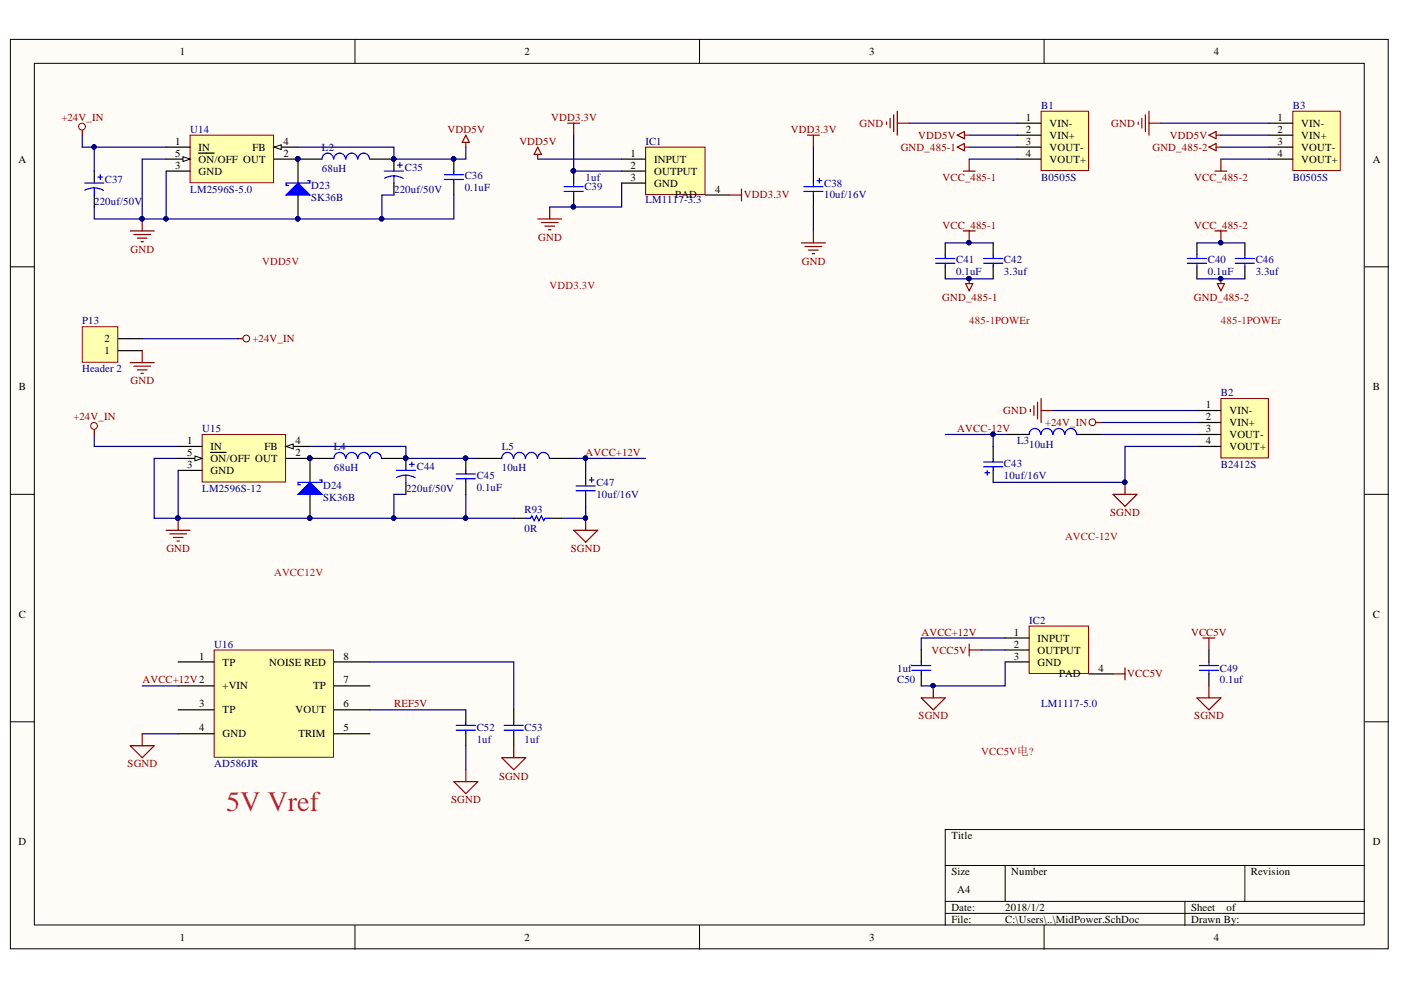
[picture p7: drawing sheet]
<svg xmlns="http://www.w3.org/2000/svg" width="297mm" height="210mm" viewBox="0 0 297 210" stroke-linecap="round" stroke-linejoin="round" font-family="sans-serif">
<defs><g id="words">
<text font-size="6" fill="#f06" x="48" y="172">5V Vref</text>
<g font-size="2.3">
<text x="38.1" y="11.7">1</text>
<text x="111.2" y="11.7">2</text>
<text x="184.3" y="11.7">3</text>
<text x="257.4" y="11.7">4</text>
<text x="217.5" y="25.6">1</text>
<text x="217.5" y="28.1">2</text>
<text x="222.5" y="26.9">VIN-</text>
<text x="222.5" y="29.4">VIN+</text>
<text x="270.9" y="25.6">1</text>
<text x="270.9" y="28.1">2</text>
<text x="275.9" y="26.9">VIN-</text>
<text x="275.9" y="29.4">VIN+</text>
<text x="3.9" y="34.5">A</text>
<text x="37.1" y="33.2">5</text>
<text x="37.1" y="35.7">3</text>
<text x="37.1" y="30.7">1</text>
<text x="42.1" y="34.5">ON/OFF OUT</text>
<text x="42.1" y="31.9">IN</text>
<text x="53.5" y="31.9">FB</text>
<text x="60.1" y="30.7">4</text>
<text x="60.1" y="33.2">2</text>
<text x="133.7" y="33.2">1</text>
<text x="133.7" y="35.7">2</text>
<text x="138.7" y="34.5">INPUT</text>
<text x="217.5" y="30.7">3</text>
<text x="217.5" y="33.2">4</text>
<text x="222.5" y="31.9">VOUT-</text>
<text x="222.5" y="34.5">VOUT+</text>
<text x="270.9" y="30.7">3</text>
<text x="270.9" y="33.2">4</text>
<text x="275.9" y="31.9">VOUT-</text>
<text x="275.9" y="34.5">VOUT+</text>
<text x="291.1" y="34.5">A</text>
<text x="42.1" y="37">GND</text>
<text x="133.7" y="38.3">3</text>
<text x="138.7" y="37">OUTPUT</text>
<text x="138.7" y="39.5">GND</text>
<text x="151.6" y="40.8">4</text>
<text x="143.2" y="42.1">PAD</text>
<text x="22.2" y="75.1">1</text>
<text x="22.2" y="72.6">2</text>
<text x="4" y="82.7">B</text>
<text x="291.1" y="82.7">B</text>
<text x="255.7" y="86.5">1</text>
<text x="255.7" y="89.1">2</text>
<text x="260.7" y="87.8">VIN-</text>
<text x="39.7" y="94.1">1</text>
<text x="44.7" y="95.4">IN</text>
<text x="56.1" y="95.4">FB</text>
<text x="62.7" y="94.1">4</text>
<text x="255.7" y="91.6">3</text>
<text x="255.7" y="94.1">4</text>
<text x="260.7" y="90.3">VIN+</text>
<text x="260.7" y="92.9">VOUT-</text>
<text x="260.7" y="95.4">VOUT+</text>
<text x="39.7" y="96.7">5</text>
<text x="39.7" y="99.2">3</text>
<text x="44.7" y="97.9">ON/OFF OUT</text>
<text x="44.7" y="100.5">GND</text>
<text x="62.7" y="96.7">2</text>
<text x="4" y="131">C</text>
<text x="291.1" y="131">C</text>
<text x="215" y="134.8">1</text>
<text x="215" y="137.3">2</text>
<text x="220" y="136">INPUT</text>
<text x="42.2" y="139.8">1</text>
<text x="47.2" y="141.1">TP</text>
<text x="57.1" y="141.1">NOISE RED</text>
<text x="72.8" y="139.8">8</text>
<text x="215" y="139.8">3</text>
<text x="220" y="138.6">OUTPUT</text>
<text x="220" y="141.1">GND</text>
<text x="224.5" y="143.6">PAD</text>
<text x="232.9" y="142.4">4</text>
<text x="42.2" y="150">3</text>
<text x="47.2" y="146.2">+VIN</text>
<text x="66.4" y="146.2">TP</text>
<text x="72.8" y="150">6</text>
<text x="72.8" y="144.9">7</text>
<text x="42.2" y="155.1">4</text>
<text x="47.2" y="151.2">TP</text>
<text x="62.7" y="151.2">VOUT</text>
<text x="72.8" y="155.1">5</text>
<text x="47.2" y="156.3">GND</text>
<text x="63.3" y="156.3">TRIM</text>
<text x="3.9" y="179.2">D</text>
<text x="201.7" y="177.9">Title</text>
<text x="291.1" y="179.2">D</text>
<text x="201.7" y="185.6">Size</text>
<text x="214.4" y="185.6">Number</text>
<text x="265.2" y="185.6">Revision</text>
<text x="203" y="189.4">A4</text>
<text x="201.7" y="193.2">Date:</text>
<text x="201.7" y="195.7">File:</text>
<text x="213.1" y="193.2">2018/1/2</text>
<text x="213.1" y="195.7">C:\Users\..\MidPower.SchDoc</text>
<text x="252.5" y="193.2">Sheet</text>
<text x="252.5" y="195.7">Drawn By:</text>
<text x="260.1" y="193.2">of</text>
<text x="38.1" y="199.5">1</text>
<text x="111.2" y="199.5">2</text>
<text x="184.3" y="199.5">3</text>
<text x="257.4" y="199.5">4</text>
</g>
<g font-size="2.3" fill="#000080">
<text x="220.7" y="23.1">B1</text>
<text x="274.1" y="23.1">B3</text>
<text x="40.3" y="28.1">U14</text>
<text x="68.2" y="31.9">L2</text>
<text x="136.8" y="30.7">IC1</text>
<text x="22.2" y="38.8">C37</text>
<text x="40.3" y="40.8">LM2596S-5.0</text>
<text x="66" y="40.1">D23</text>
<text x="68.2" y="36.5">68uH</text>
<text x="83.6" y="40.8">220uf/50V</text>
<text x="85.8" y="36.3">C35</text>
<text x="98.5" y="40.6">0.1uF</text>
<text x="98.5" y="38">C36</text>
<text x="123.9" y="40.3">C39</text>
<text x="124.2" y="38.3">1uf</text>
<text x="174.7" y="39.5">C38</text>
<text x="220.7" y="38.3">B0505S</text>
<text x="274.1" y="38.3">B0505S</text>
<text x="20" y="43.4">220uf/50V</text>
<text x="66" y="42.6">SK36B</text>
<text x="136.8" y="43.1">LM1117-3.3</text>
<text x="174.7" y="42.1">10uf/16V</text>
<text x="202.7" y="58.4">0.1uF</text>
<text x="202.7" y="55.9">C41</text>
<text x="212.9" y="58.4">3.3uf</text>
<text x="212.9" y="55.9">C42</text>
<text x="256.1" y="58.4">0.1uF</text>
<text x="256.1" y="55.9">C40</text>
<text x="266.2" y="58.4">3.3uf</text>
<text x="266.2" y="55.9">C46</text>
<text x="17.4" y="68.8">P13</text>
<text x="17.4" y="78.9">Header 2</text>
<text x="258.9" y="84">B2</text>
<text x="42.9" y="91.6">U15</text>
<text x="70.8" y="95.4">L4</text>
<text x="106.4" y="95.4">L5</text>
<text x="215.7" y="94.1">L3</text>
<text x="218.2" y="94.9">10uH</text>
<text x="70.8" y="100">68uH</text>
<text x="88.4" y="99.7">C44</text>
<text x="101.1" y="101.5">C45</text>
<text x="106.4" y="100">10uH</text>
<text x="212.9" y="101.5">10uf/16V</text>
<text x="212.9" y="98.9">C43</text>
<text x="258.9" y="99.2">B2412S</text>
<text x="42.9" y="104.4">LM2596S-12</text>
<text x="68.5" y="103.6">D24</text>
<text x="68.5" y="106.1">SK36B</text>
<text x="86.1" y="104.4">220uf/50V</text>
<text x="101.1" y="104.1">0.1uF</text>
<text x="126.4" y="105.6">10uf/16V</text>
<text x="126.4" y="103">C47</text>
<text x="111.2" y="112.7">0R</text>
<text x="111.2" y="108.7">R93</text>
<text x="45.4" y="137.3">U16</text>
<text x="218.2" y="132.2">IC2</text>
<text x="190.2" y="142.4">1uf</text>
<text x="258.6" y="142.4">C49</text>
<text x="190.2" y="144.9">C50</text>
<text x="220.7" y="150">LM1117-5.0</text>
<text x="258.6" y="144.9">0.1uf</text>
<text x="101.1" y="155.1">C52</text>
<text x="111.2" y="155.1">C53</text>
<text x="101.1" y="157.6">1uf</text>
<text x="111.2" y="157.6">1uf</text>
<text x="45.4" y="162.7">AD586JR</text>
</g>
<g font-size="2.3" fill="#800000">
<text x="13" y="25.6">+24V_IN</text>
<text x="94.9" y="28.1">VDD5V</text>
<text x="116.9" y="25.6">VDD3.3V</text>
<text x="167.7" y="28.1">VDD3.3V</text>
<text x="182.3" y="26.9">GND</text>
<text x="194.7" y="29.4">VDD5V</text>
<text x="235.6" y="26.9">GND</text>
<text x="248" y="29.4">VDD5V</text>
<text x="110.1" y="30.7">VDD5V</text>
<text x="191" y="31.9">GND_485-1</text>
<text x="244.3" y="31.9">GND_485-2</text>
<text x="199.8" y="38.3">VCC_485-1</text>
<text x="253.2" y="38.3">VCC_485-2</text>
<text x="157.7" y="42.1">VDD3.3V</text>
<text x="27.7" y="53.6">GND</text>
<text x="114.1" y="51">GND</text>
<text x="199.8" y="48.5">VCC_485-1</text>
<text x="253.2" y="48.5">VCC_485-2</text>
<text x="170" y="56.1">GND</text>
<text x="199.8" y="63.7">GND_485-1</text>
<text x="253.1" y="63.7">GND_485-2</text>
<text x="53.5" y="72.6">+24V_IN</text>
<text x="27.7" y="81.5">GND</text>
<text x="15.6" y="89.1">+24V_IN</text>
<text x="212.7" y="87.8">GND</text>
<text x="203" y="91.6">AVCC-12V</text>
<text x="221.6" y="90.3">+24V_IN</text>
<text x="124.2" y="96.7">AVCC+12V</text>
<text x="235.4" y="109.4">SGND</text>
<text x="35.3" y="117">GND</text>
<text x="121" y="117">SGND</text>
<text x="195.4" y="134.8">AVCC+12V</text>
<text x="252.5" y="134.8">VCC5V</text>
<text x="197.5" y="138.6">VCC5V</text>
<text x="239" y="143.6">VCC5V</text>
<text x="30.2" y="144.9">AVCC+12V2</text>
<text x="83.6" y="150">REF5V</text>
<text x="194.8" y="152.5">SGND</text>
<text x="253.2" y="152.5">SGND</text>
<text x="27.1" y="162.7">SGND</text>
<text x="105.8" y="165.3">SGND</text>
<text x="95.7" y="170.3">SGND</text>
</g>
<g font-size="2.3" fill="#f00">
<text x="55.6" y="56.1">VDD5V</text>
<text x="116.5" y="61.2">VDD3.3V</text>
<text x="205.5" y="68.8">485-1POWEr</text>
<text x="258.9" y="68.8">485-1POWEr</text>
<text x="225.8" y="114.5">AVCC-12V</text>
<text x="58.1" y="122.1">AVCC12V</text>
<text x="208" y="160.1">VCC5V电?</text>
</g>
</g></defs>
<g fill="#fffcf8" stroke="#000" stroke-width=".21">
<path d="M2.2 8.4h292.1v192.8h-292.1z"/>
<path d="M7.3 13.4h281.9v182.7h-281.9z"/>
</g>
<g fill="none" stroke="#000" stroke-width=".21">
<path d="M75.3 8.4v5M148.3 8.4v5M221.4 8.4v5M2.2 56.6h5.1M289.3 56.6h5.1M2.2 104.8h5.1M289.3 104.8h5.1M2.2 153h5.1M289.3 153h5.1M289.3 175.9h-88.9v20.3M75.3 196.2v5.1M148.3 196.2v5.1"/>
<path d="M200.4 183.5h88.9M200.4 191.1h88.9M200.4 193.7h88.9M213.1 183.5v7.6M221.4 196.2v5.1M251.2 191.1v5.1M263.9 183.5v7.6"/>
</g>
<path d="M40.3 28.7h17.7v10h-17.7z" fill="#ffffb0" stroke="#800000" stroke-width=".21"/>
<path d="M58.1 31.2h5.1" fill="none" stroke="#000" stroke-width=".25"/>
<path d="M58.1 31.2l1.5-.5v1z" fill="#fffcf8"/>
<path d="M58.1 31.2l1.5-.5v1z" fill="none" stroke="#000" stroke-width=".21"/>
<path d="M35.2 33.7h5.1" fill="none" stroke="#000" stroke-width=".25"/>
<path d="M38.8 33.2l1.5 .5-1.5 .5z" fill="#fffcf8"/>
<path d="M38.8 33.2l1.5 .5-1.5 .5z" fill="none" stroke="#000" stroke-width=".21"/>
<path d="M35.2 36.3h5.1M35.2 31.2h5.1M42.1 32.5h3.3M58.1 33.7h5.1v5.1M63.2 41.4v5" fill="none" stroke="#000" stroke-width=".25"/>
<g fill="#000080" stroke="#000080" stroke-width=".21">
<circle cx="63.1" cy="33.7" r=".46"/>
<circle cx="19.9" cy="31.2" r=".46"/>
<circle cx="63.1" cy="46.4" r=".46"/>
</g>
<path d="M17.4 28.7v2.5h17.8" fill="none" stroke="#000080" stroke-width=".25"/>
<path d="M60.6 41.4l2.6-2.6 2.5 2.6z" fill="#00f"/>
<g fill="none" stroke="#00f" stroke-width=".25">
<path d="M18 38.8h4M20 39.8l.8 .1 1.1 .5M20 39.8l-1.2 .2-.8 .3M20 39.8v1.6M20.7 37.5h1.1M21.3 37v1.1M65.2 38.3h.5v.5h-5.1v.5h.6M70.7 33.7a1.22 1.22 0 0 0-1.2-1.2 1.22 1.22 0 0 0-1.2 1.2M73.2 33.7a1.23 1.23 0 0 0-1.2-1.2 1.23 1.23 0 0 0-1.2 1.2M75.8 33.7a1.22 1.22 0 0 0-1.2-1.2 1.22 1.22 0 0 0-1.2 1.2M78.3 33.7a1.22 1.22 0 0 0-1.2-1.2 1.22 1.22 0 0 0-1.2 1.2M81.5 36.3h4"/>
<path d="M83.5 37.3l1.2 .2 .8 .3M83.5 37.3l-1.2 .2-.8 .3M83.5 37.3v1.5M84.3 35h1M84.8 34.5v1M94.2 37h4.1M94.2 38.1h4.1M96.2 36.3v.7M96.2 38.1v.7M60.6 41.4l2.6-2.6 2.5 2.6z"/>
</g>
<g fill="#000080" stroke="#000080" stroke-width=".21">
<circle cx="63.1" cy="46.4" r=".46"/>
<circle cx="63.1" cy="33.7" r=".46"/>
<circle cx="83.5" cy="33.7" r=".46"/>
<circle cx="96.2" cy="33.7" r=".46"/>
<circle cx="35.2" cy="46.4" r=".46"/>
<circle cx="80.9" cy="46.4" r=".47"/>
<circle cx="30.1" cy="46.4" r=".46"/>
<circle cx="19.9" cy="31.2" r=".46"/>
</g>
<path d="M20 36.3v2.5M63.2 33.7h5.1M78.4 33.7h5.1v2.6M83.5 38.8v2.6M96.2 33.7v2.6M96.2 38.8v2.6M20 41.4v2.5" fill="none" stroke="#000" stroke-width=".25"/>
<path d="M98.8 28.7l.7 1.5h-1.5zM98.8 30.2v1M27.6 49h5.1M28.4 49.7h3.5M29.1 50.5h2.1M29.9 51.3h.5M30.2 46.4v2.6" fill="none" stroke="#800000" stroke-width=".25"/>
<path d="M20 31.2v5.1M35.2 36.3v10.1h45.8v-5h2.5M35.2 33.7h-5v12.7h5M63.2 31.2h20.3v2.5h15.3v-2.5M20 43.9v2.5h10.2M96.2 41.4v5h-15.2" fill="none" stroke="#000080" stroke-width=".25"/>
<path d="M136.9 31.2h12.6v10h-12.6z" fill="#ffffb0" stroke="#800000" stroke-width=".21"/>
<path d="M121.6 36.3v2.5M131.8 33.7h5.1M131.8 36.3h5.1M131.8 38.8h5.1M121.6 41.4v2.5M149.6 41.4h5.1" fill="none" stroke="#000" stroke-width=".25"/>
<path d="M114 33.7h17.8M121.6 28.7v7.6h10.2M131.8 38.8v5.1h-15.3" fill="none" stroke="#000080" stroke-width=".25"/>
<g fill="#000080" stroke="#000080" stroke-width=".21">
<circle cx="121.6" cy="36.2" r=".46"/>
<circle cx="121.6" cy="43.8" r=".46"/>
</g>
<path d="M119.6 39.6h4.1M121.6 38.8v.8M119.6 40.6h4.1M121.6 40.6v.8" fill="none" stroke="#00f" stroke-width=".25"/>
<path d="M114 31.2l.8 1.5h-1.6zM114 32.7v1M120.4 26.1h2.5M121.6 26.1v2.6M114 46.4h5.1M114.8 47.2h3.5M115.5 48h2.1M116.3 48.7h.5M116.5 43.9v2.5" fill="none" stroke="#800000" stroke-width=".25"/>
<path d="M220.7 23.6h10.1v12.6h-10.1z" fill="#ffffb0" stroke="#800000" stroke-width=".21"/>
<path d="M215.7 26.1h5M215.7 28.7h5M215.7 31.2h5M215.7 33.7h5M200.4 51.5v2.5M200.4 56.6v2.5M210.6 51.5v2.5M210.6 56.6v2.5" fill="none" stroke="#000" stroke-width=".25"/>
<path d="M205.5 28.7h10.2M205.5 31.2h10.2M205.5 33.7h10.2M200.4 51.5h10.2M200.4 59.1h10.2" fill="none" stroke="#000080" stroke-width=".25"/>
<path d="M202.9 31.2l1.6-.8v1.6zM202.9 28.7l1.6-.8v1.5zM204.2 36.3h2.6M204.5 31.2h1M204.5 28.7h1M205.5 33.7v2.6M204.2 49h2.6M205.5 49v2.5M205.5 59.1v1M204.7 60.1h1.6l-.8 1.6z" fill="none" stroke="#800000" stroke-width=".25"/>
<path d="M198.4 54.8h4M198.4 55.8h4M200.4 54v.8M200.4 55.8v.8M208.5 54.8h4.1M208.5 55.8h4.1M210.6 54v.8M210.6 55.8v.8" fill="none" stroke="#00f" stroke-width=".25"/>
<g fill="#000080" stroke="#000080" stroke-width=".21">
<circle cx="205.4" cy="51.5" r=".46"/>
<circle cx="205.4" cy="59.1" r=".46"/>
</g>
<path d="M258.9 84.5h10v12.6h-10z" fill="#ffffb0" stroke="#800000" stroke-width=".21"/>
<path d="M65.7 97.2v5.1M253.8 87h5.1M253.8 89.6h5.1M253.8 92.1h5.1M253.8 94.7h5.1M65.7 104.8v5.1" fill="none" stroke="#000" stroke-width=".25"/>
<path d="M192.8 26.1h22.9M20 92.1v2.6h17.8M223.3 87h30.5M233.4 89.6h20.4M233.4 92.1h20.4" fill="none" stroke="#000080" stroke-width=".25"/>
<path d="M188 25.9v.5M188.7 25.1v2M189.5 24.3v3.6M190.2 23.6v5.1M190.2 26.1h2.6M218.4 86.8v.5M219.2 86v2.1M220 85.3v3.5M220.7 84.5v5.1M220.7 87h2.6M236 104.8h5.1l-2.6 2.5zM238.5 102.3v2.5" fill="none" stroke="#800000" stroke-width=".25"/>
<g fill="#000080" stroke="#000080" stroke-width=".21">
<circle cx="238.5" cy="102.2" r=".46"/>
<circle cx="65.7" cy="109.8" r=".46"/>
<circle cx="65.7" cy="97.1" r=".46"/>
</g>
<path d="M63.2 104.8l2.5-2.5 2.6 2.5z" fill="#00f"/>
<g fill="none" stroke="#00f" stroke-width=".25">
<path d="M73.2 97.2a1.23 1.23 0 0 0-1.2-1.3 1.23 1.23 0 0 0-1.2 1.3M75.8 97.2a1.22 1.22 0 0 0-1.2-1.3 1.22 1.22 0 0 0-1.2 1.3M78.3 97.2a1.22 1.22 0 0 0-1.2-1.3 1.22 1.22 0 0 0-1.2 1.3M80.9 97.2a1.22 1.22 0 0 0-1.2-1.3 1.22 1.22 0 0 0-1.3 1.3M84 99.7h4.1M86.8 98.5h1M87.3 98v1M98.8 99.7v.8M63.2 104.8l2.5-2.5 2.6 2.5zM67.8 101.8h.5v.5h-5.1v.5h.5M86.1 100.7l1.2 .3 .7 .3M86.1 100.7l-.9 .1-1.1 .4"/>
<path d="M86.1 100.7v1.6M96.7 100.5h4.1M96.7 101.5h4.1M98.8 101.5v.8"/>
</g>
<g fill="#000080" stroke="#000080" stroke-width=".21">
<circle cx="65.7" cy="109.8" r=".46"/>
<circle cx="65.7" cy="97.1" r=".46"/>
<circle cx="86" cy="97.1" r=".46"/>
<circle cx="98.7" cy="97.1" r=".46"/>
<circle cx="37.7" cy="109.8" r=".47"/>
<circle cx="83.5" cy="109.8" r=".46"/>
<circle cx="98.7" cy="109.8" r=".47"/>
</g>
<path d="M65.7 97.2h5.1M81 97.2h5.1v2.5M98.8 97.2v2.5M86.1 102.3v2.5M98.8 102.3v2.5" fill="none" stroke="#000" stroke-width=".25"/>
<path d="M37.8 99.7v10.2h45.7v-5.1h2.6M37.8 97.2h-5.1v12.7h5.1M65.7 94.7h20.4v2.5h15.2M98.8 104.8v5.1h-15.3" fill="none" stroke="#000080" stroke-width=".25"/>
<path d="M42.9 92.1h17.6v10.1h-17.6z" fill="#ffffb0" stroke="#800000" stroke-width=".21"/>
<path d="M60.6 94.7h5.1" fill="none" stroke="#000" stroke-width=".25"/>
<path d="M60.6 94.7l1.6-.6v1.1z" fill="#fffcf8"/>
<path d="M60.6 94.7l1.6-.6v1.1z" fill="none" stroke="#000" stroke-width=".21"/>
<path d="M37.8 97.2h5.1" fill="none" stroke="#000" stroke-width=".25"/>
<path d="M41.3 96.7l1.6 .5-1.6 .5z" fill="#fffcf8"/>
<path d="M41.3 96.7l1.6 .5-1.6 .5z" fill="none" stroke="#000" stroke-width=".21"/>
<path d="M37.8 99.7h5.1M37.8 94.7h5.1M44.6 95.9h3.3M60.6 97.2h5.1" fill="none" stroke="#000" stroke-width=".25"/>
<circle cx="65.7" cy="97.1" r=".46" fill="#000080" stroke="#000080" stroke-width=".21"/>
<path d="M45.4 137.8h25.3v22.8h-25.3z" fill="#ffffb0" stroke="#800000" stroke-width=".21"/>
<g fill="none" stroke="#000" stroke-width=".25">
<path d="M101.3 97.2h5.1M116.5 97.2h5.1M124.2 99.7v2.6M210.6 94.7v2.5M210.6 99.7v2.6M213.1 92.1h5.1M228.4 92.1h5M108.9 109.9h2.6M116.5 109.9h2.6M124.2 104.8v2.5M37.8 140.3h7.6M37.8 145.4h7.6"/>
<path d="M37.8 150.5h7.6M37.8 155.6h7.6M70.8 140.3h7.6M70.8 145.4h7.6M70.8 150.5h7.6M70.8 155.6h7.6M98.8 150.5v2.5M98.8 155.6v2.5M108.9 150.5v2.5M108.9 155.6v2.5"/>
</g>
<g fill="none" stroke="#00f" stroke-width=".25">
<path d="M108.8 97.2a1.22 1.22 0 0 0-1.2-1.3 1.22 1.22 0 0 0-1.2 1.3M111.4 97.2a1.22 1.22 0 0 0-1.3-1.3 1.22 1.22 0 0 0-1.2 1.3M113.9 97.2a1.23 1.23 0 0 0-1.2-1.3 1.23 1.23 0 0 0-1.3 1.3M116.4 97.2a1.23 1.23 0 0 0-1.2-1.3 1.23 1.23 0 0 0-1.2 1.3M208.5 99h4.1M208.5 98h4.1M209.3 99.7v1M210.6 97.2v.8M210.6 99v.7M220.6 92.1a1.22 1.22 0 0 0-1.2-1.3 1.22 1.22 0 0 0-1.2 1.3M223.2 92.1a1.22 1.22 0 0 0-1.2-1.3 1.22 1.22 0 0 0-1.3 1.3M225.7 92.1a1.22 1.22 0 0 0-1.2-1.3 1.22 1.22 0 0 0-1.2 1.3"/>
<path d="M228.3 92.1a1.23 1.23 0 0 0-1.3-1.3 1.23 1.23 0 0 0-1.2 1.3M111.5 109.9h1l.2-.5 .5 1 .6-1 .5 1 .5-1 .5 1 .2-.5h1M122.1 103h4.1M122.1 104h4.1M124.2 102.3v.7M124.2 104v.8M124.9 101.8h1.1M125.4 101.3v1M208.8 100.2h1M96.7 154.8h4.1M96.7 153.8h4.1M98.8 153v.8"/>
<path d="M98.8 154.8v.8M106.9 154.8h4.1M106.9 153.8h4.1M108.9 153v.8M108.9 154.8v.8"/>
</g>
<g fill="none" stroke="#800000" stroke-width=".25">
<path d="M35.2 112.4h5.1M36 113.2h3.6M36.8 113.9h2M37.5 114.7h.5M37.8 109.9v2.5M121.6 112.4h5.1l-2.5 2.6zM124.2 109.9v2.5M27.6 158.1h5.1l-2.5 2.6zM30.2 155.6v2.5M108.9 158.1v2.6M96.2 165.7h5.1l-2.5 2.6zM98.8 163.2v2.5"/>
<path d="M106.4 160.7h5.1l-2.6 2.5z"/>
</g>
<path d="M121.6 97.2h2.6v2.5M124.2 97.2h12.7M200.4 92.1h12.7M210.6 92.1v2.6M253.8 94.7h-15.3v7.6h-27.9M98.8 109.9h10.1M124.2 107.3v2.6h-5.1M30.2 145.4h7.6M30.2 155.6h7.6M78.4 140.3h30.5v10.2M78.4 150.5h20.4M98.8 158.1v5.1" fill="none" stroke="#000080" stroke-width=".25"/>
<g fill="#000080" stroke="#000080" stroke-width=".21">
<circle cx="124.1" cy="109.8" r=".46"/>
<circle cx="124.1" cy="97.1" r=".46"/>
<circle cx="37.7" cy="109.8" r=".47"/>
<circle cx="98.7" cy="109.8" r=".47"/>
<circle cx="238.5" cy="102.2" r=".46"/>
<circle cx="210.5" cy="92.1" r=".46"/>
</g>
<path d="M218.2 132.7h12.6v10.1h-12.6z" fill="#ffffb0" stroke="#800000" stroke-width=".21"/>
<path d="M195.3 137.8v2.5M213.1 135.3h5.1M213.1 137.8h5.1M256.3 137.8v2.5M195.3 142.9v2.5M213.1 140.3h5.1M230.9 142.9h5.1M256.3 142.9v2.5" fill="none" stroke="#000" stroke-width=".25"/>
<path d="M208 137.8h5.1M213.1 135.3h-17.8v2.5M213.1 140.3v5.1h-17.8" fill="none" stroke="#000080" stroke-width=".25"/>
<path d="M193.3 142.1h4.1M193.3 141.1h4.1M195.3 140.3v.8M195.3 142.1v.8M254.3 142.1h4M254.3 141.1h4M256.3 140.3v.8M256.3 142.1v.8" fill="none" stroke="#00f" stroke-width=".25"/>
<circle cx="197.8" cy="145.4" r=".46" fill="#000080" stroke="#000080" stroke-width=".21"/>
<path d="M205.5 136.5v2.6M205.5 137.8h2.5M255 135.3h2.6M256.3 135.3v2.5M195.3 148h5.1l-2.5 2.5zM197.9 145.4v2.6M253.8 148h5.1l-2.6 2.5zM256.3 145.4v2.6" fill="none" stroke="#800000" stroke-width=".25"/>
<path d="M17.4 69.3h7.6v7.5h-7.6z" fill="#ffffb0" stroke="#800000" stroke-width=".21"/>
<path d="M172.5 36.3v2.5M172.5 41.4v2.5M25.1 74.3h5.1M25.1 71.8h5.1" fill="none" stroke="#000" stroke-width=".25"/>
<g fill="none" stroke="#800000" stroke-width=".25">
<path d="M17.4 27.6v1.1M171.2 28.7h2.5M172.5 28.7v2.5M154.7 41.4h2.5M157.2 40.1v2.5M169.9 51.5h5.1M170.7 52.3h3.5M171.4 53h2.1M172.2 53.8h.5M172.5 49v2.5M27.6 76.9h5.1M28.4 77.6h3.5"/>
<path d="M29.1 78.4h2.1M29.9 79.2h.5M30.2 74.3v2.6M50.5 71.8h1M20 91.1v1M232.4 89.6h1M236 142.9h2.5M238.5 141.6v2.6"/>
</g>
<path d="M170.4 39.6h4.1M172.5 38.8v.8M173.2 38.3h1M173.7 37.8v1M170.4 40.6h4.1M172.5 40.6v.8" fill="none" stroke="#00f" stroke-width=".25"/>
<path d="M172.5 31.2v5.1M172.5 43.9v5.1M30.2 71.8h20.3" fill="none" stroke="#000080" stroke-width=".25"/>
<g fill="none" stroke="#800000" stroke-width=".21">
<circle cx="17.4" cy="26.8" r=".72"/>
<circle cx="52.2" cy="71.8" r=".72"/>
<circle cx="19.9" cy="90.3" r=".72"/>
<circle cx="231.6" cy="89.5" r=".71"/>
</g>
<path d="M274.1 23.6h10.1v12.6h-10.1z" fill="#ffffb0" stroke="#800000" stroke-width=".21"/>
<path d="M269 26.1h5.1M269 28.7h5.1M269 31.2h5.1M269 33.7h5.1M253.8 51.5v2.5M253.8 56.6v2.5M263.9 51.5v2.5M263.9 56.6v2.5" fill="none" stroke="#000" stroke-width=".25"/>
<path d="M246.1 26.1h22.9M258.9 28.7h10.1M258.9 31.2h10.1M258.9 33.7h10.1M253.8 51.5h10.1M253.8 59.1h10.1" fill="none" stroke="#000080" stroke-width=".25"/>
<g fill="none" stroke="#800000" stroke-width=".25">
<path d="M241.3 25.9v.5M242.1 25.1v2M242.8 24.3v3.6M243.6 23.6v5.1M243.6 26.1h2.5M256.3 31.2l1.5-.8v1.6zM256.3 28.7l1.5-.8v1.5zM257.6 36.3h2.5M257.8 31.2h1.1M257.8 28.7h1.1M258.9 33.7v2.6M257.6 49h2.5"/>
<path d="M258.9 49v2.5M258.9 59.1v1M258.1 60.1h1.5l-.7 1.6z"/>
</g>
<path d="M251.7 54.8h4.1M251.7 55.8h4.1M253.8 54v.8M253.8 55.8v.8M261.9 54.8h4.1M261.9 55.8h4.1M263.9 54v.8M263.9 55.8v.8" fill="none" stroke="#00f" stroke-width=".25"/>
<g fill="#000080" stroke="#000080" stroke-width=".21">
<circle cx="258.8" cy="51.5" r=".46"/>
<circle cx="258.8" cy="59.1" r=".46"/>
</g>
<use href="#words"/>
</svg>
